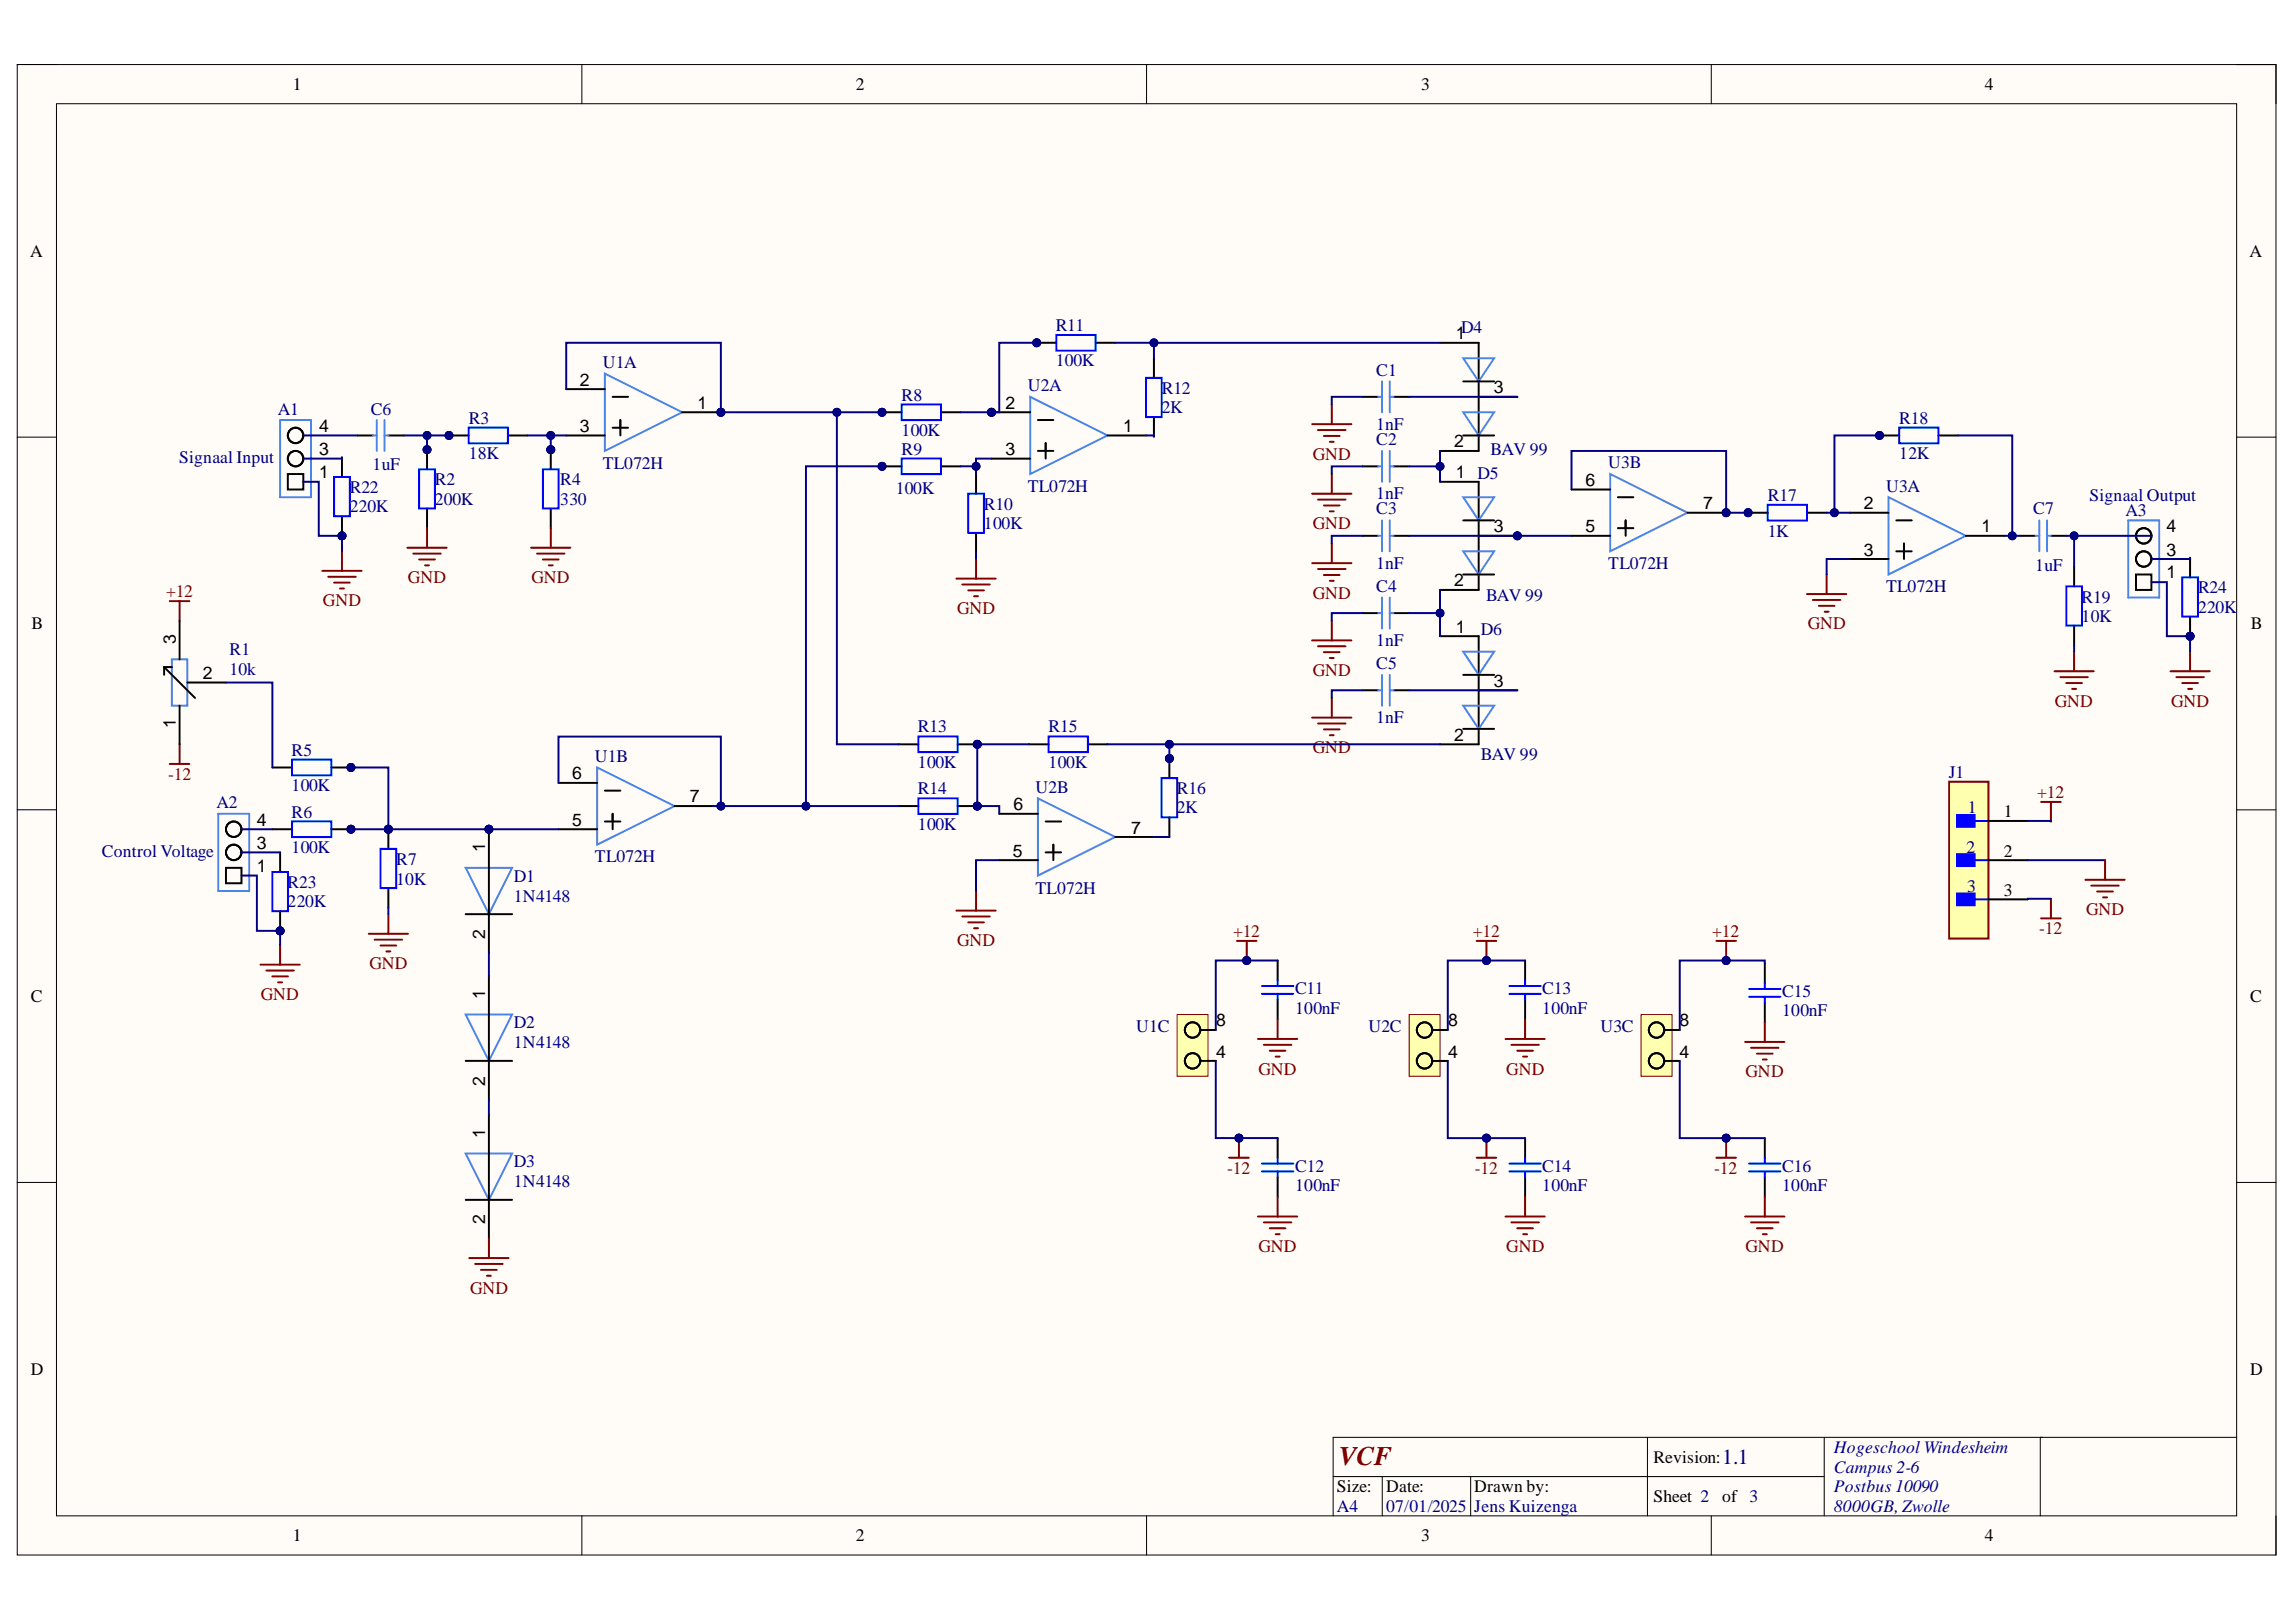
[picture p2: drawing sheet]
<svg xmlns="http://www.w3.org/2000/svg" width="297mm" height="210mm" viewBox="0 0 297 210" stroke-linecap="round" stroke-linejoin="round" font-family="sans-serif">
<defs><g id="words">
<text font-size="3.5" fill="#800000" x="173.2" y="189.6">VCF</text>
<text font-size="2.8" fill="#000080" x="222.8" y="189.5">1.1</text>
<g font-size="2.3">
<text x="37.9" y="11.7">1</text>
<text x="110.7" y="11.7">2</text>
<text x="183.9" y="11.7">3</text>
<text x="256.8" y="11.7">4</text>
<text x="3.9" y="33.3">A</text>
<text x="291" y="33.3">A</text>
<text x="188.4" y="43.9">1</text>
<text x="75" y="49.9">2</text>
<text x="90.2" y="52.9">1</text>
<text x="130.1" y="52.9">2</text>
<text x="193.3" y="50.9">3</text>
<text x="41.3" y="58.9">3</text>
<text x="41.3" y="55.9">4</text>
<text x="75" y="55.9">3</text>
<text x="130.1" y="58.9">3</text>
<text x="145.3" y="55.9">1</text>
<text x="188.1" y="57.9">2</text>
<text x="41.3" y="61.8">1</text>
<text x="188.4" y="61.8">1 D5</text>
<text x="205.1" y="62.9">6</text>
<text x="220.3" y="65.9">7</text>
<text x="241.1" y="65.9">2</text>
<text x="193.3" y="68.9">3</text>
<text x="205.1" y="68.9">5</text>
<text x="241.1" y="71.9">3</text>
<text x="256.4" y="68.9">1</text>
<text x="280.3" y="71.9">3</text>
<text x="280.3" y="68.9">4</text>
<text x="188.1" y="75.9">2</text>
<text x="280.3" y="74.9">1</text>
<text x="4.1" y="81.4">B</text>
<text x="22.8" y="83.3" transform="rotate(-90 22.8 83.3)">3</text>
<text x="188.4" y="81.9">1</text>
<text x="291.2" y="81.4">B</text>
<text x="26.2" y="87.9">2</text>
<text x="193.3" y="88.9">3</text>
<text x="22.8" y="94.2" transform="rotate(-90 22.8 94.2)">1</text>
<text x="188.1" y="95.9">2</text>
<text x="74" y="100.9">6</text>
<text x="33.2" y="106.9">4</text>
<text x="74" y="106.9">5</text>
<text x="89.2" y="103.8">7</text>
<text x="131.1" y="104.8">6</text>
<text x="146.3" y="107.9">7</text>
<text x="259.2" y="105.8">1</text>
<text x="33.2" y="112.9">1</text>
<text x="33.2" y="109.8">3</text>
<text x="62.8" y="110.2" transform="rotate(-90 62.8 110.2)">1</text>
<text x="131" y="110.8">5</text>
<text x="259.2" y="110.8">2</text>
<text x="259.2" y="115.9">3</text>
<text x="62.8" y="121.5" transform="rotate(-90 62.8 121.5)">2</text>
<text x="4" y="129.7">C</text>
<text x="62.8" y="129.3" transform="rotate(-90 62.8 129.3)">1</text>
<text x="291.1" y="129.7">C</text>
<text x="157.3" y="132.8">8</text>
<text x="157.3" y="136.9">4</text>
<text x="187.3" y="132.8">8</text>
<text x="187.3" y="136.9">4</text>
<text x="217.3" y="132.8">8</text>
<text x="217.3" y="136.9">4</text>
<text x="62.8" y="140.5" transform="rotate(-90 62.8 140.5)">2</text>
<text x="62.8" y="147.3" transform="rotate(-90 62.8 147.3)">1</text>
<text x="62.8" y="158.4" transform="rotate(-90 62.8 158.4)">2</text>
<text x="4" y="177.9">D</text>
<text x="291.1" y="177.9">D</text>
<text x="213.9" y="189.3">Revision:</text>
<text x="173" y="193.1">Size:</text>
<text x="179.3" y="193.1">Date:</text>
<text x="190.7" y="193.1">Drawn by:</text>
<text x="213.9" y="194.4">Sheet 2</text>
<text x="222.8" y="194.4">of 3</text>
<text x="37.9" y="199.5">1</text>
<text x="110.7" y="199.5">2</text>
<text x="183.9" y="199.5">3</text>
<text x="256.8" y="199.5">4</text>
</g>
<g font-size="2.3" fill="#000080">
<text x="78" y="47.6">U1A</text>
<text x="136.6" y="42.8">R11</text>
<text x="136.6" y="47.4">100K</text>
<text x="189" y="43.1">D4</text>
<text x="35.9" y="53.6">A1</text>
<text x="48" y="53.6">C6</text>
<text x="116.6" y="51.9">R8</text>
<text x="133" y="50.6">U2A</text>
<text x="150.3" y="50.9">R12</text>
<text x="150.3" y="53.5">2K</text>
<text x="178" y="48.7">C1</text>
<text x="23.2" y="59.9">Signaal Input</text>
<text x="60.6" y="54.8">R3</text>
<text x="60.6" y="59.4">18K</text>
<text x="116.6" y="58.9">R9</text>
<text x="116.6" y="56.4">100K</text>
<text x="178" y="55.7">1nF</text>
<text x="178" y="57.6">C2</text>
<text x="192.8" y="58.9">BAV 99</text>
<text x="245.7" y="54.8">R18</text>
<text x="245.7" y="59.4">12K</text>
<text x="45.3" y="63.8">R22</text>
<text x="48.2" y="60.8">1uF</text>
<text x="56.2" y="62.8">R2</text>
<text x="56.2" y="65.3">200K</text>
<text x="72.5" y="62.8">R4</text>
<text x="72.5" y="65.3">330</text>
<text x="78" y="60.7">TL072H</text>
<text x="115.9" y="64">100K</text>
<text x="127.3" y="66">R10</text>
<text x="133" y="63.7">TL072H</text>
<text x="178" y="64.6">1nF</text>
<text x="208.1" y="60.6">U3B</text>
<text x="228.7" y="64.9">R17</text>
<text x="244" y="63.6">U3A</text>
<text x="270.3" y="64.9">Signaal Output</text>
<text x="45.3" y="66.3">220K</text>
<text x="127.3" y="68.5">100K</text>
<text x="178" y="66.6">C3</text>
<text x="228.7" y="69.4">1K</text>
<text x="263" y="66.6">C7</text>
<text x="275" y="66.8">A3</text>
<text x="178" y="73.7">1nF</text>
<text x="178" y="76.6">C4</text>
<text x="192.3" y="77.7">BAV 99</text>
<text x="208.1" y="73.7">TL072H</text>
<text x="244" y="76.6">TL072H</text>
<text x="263.3" y="73.8">1uF</text>
<text x="269.3" y="78">R19</text>
<text x="284.4" y="76.8">R24</text>
<text x="178" y="83.6">1nF</text>
<text x="191.6" y="82.1">D6</text>
<text x="269.3" y="80.5">10K</text>
<text x="284.4" y="79.3">220K</text>
<text x="29.7" y="84.8">R1</text>
<text x="29.7" y="87.4">10k</text>
<text x="178" y="86.6">C5</text>
<text x="118.8" y="94.8">R13</text>
<text x="135.7" y="94.8">R15</text>
<text x="178" y="93.6">1nF</text>
<text x="37.7" y="97.8">R5</text>
<text x="77" y="98.6">U1B</text>
<text x="118.8" y="99.4">100K</text>
<text x="135.7" y="99.4">100K</text>
<text x="191.6" y="98.3">BAV 99</text>
<text x="252.1" y="100.7">J1</text>
<text x="28" y="104.6">A2</text>
<text x="37.7" y="105.9">R6</text>
<text x="37.7" y="102.4">100K</text>
<text x="118.8" y="102.8">R14</text>
<text x="118.8" y="107.4">100K</text>
<text x="134" y="102.6">U2B</text>
<text x="152.2" y="102.7">R16</text>
<text x="152.2" y="105.3">2K</text>
<text x="254.6" y="105.3">1</text>
<text x="13.2" y="110.8">Control Voltage</text>
<text x="37.7" y="110.4">100K</text>
<text x="51.3" y="111.9">R7</text>
<text x="77" y="111.6">TL072H</text>
<text x="254.4" y="110.3">2</text>
<text x="37.2" y="114.9">R23</text>
<text x="37.2" y="117.4">220K</text>
<text x="51.3" y="114.5">10K</text>
<text x="66.5" y="114.1">D1</text>
<text x="66.5" y="116.7">1N4148</text>
<text x="134" y="115.7">TL072H</text>
<text x="254.5" y="115.4">3</text>
<text x="167.6" y="128.7">C11</text>
<text x="167.6" y="131.2">100nF</text>
<text x="199.5" y="128.7">C13</text>
<text x="199.5" y="131.2">100nF</text>
<text x="230.6" y="129">C15</text>
<text x="230.6" y="131.5">100nF</text>
<text x="66.5" y="133.1">D2</text>
<text x="66.5" y="135.7">1N4148</text>
<text x="147" y="133.6">U1C</text>
<text x="177" y="133.6">U2C</text>
<text x="207.1" y="133.6">U3C</text>
<text x="66.5" y="151.1">D3</text>
<text x="66.5" y="153.6">1N4148</text>
<text x="167.6" y="151.6">C12</text>
<text x="167.6" y="154.2">100nF</text>
<text x="199.5" y="151.6">C14</text>
<text x="199.5" y="154.2">100nF</text>
<text x="230.6" y="151.6">C16</text>
<text x="230.6" y="154.2">100nF</text>
<text x="237.2" y="188.1">Hogeschool Windesheim</text>
<text x="237.2" y="190.6">Campus 2-6</text>
<text x="173" y="195.7">A4</text>
<text x="179.3" y="195.7">07/01/2025</text>
<text x="190.7" y="195.7">Jens Kuizenga</text>
<text x="237.2" y="193.1">Postbus 10090</text>
<text x="237.2" y="195.7">8000GB, Zwolle</text>
</g>
<g font-size="2.3" fill="#800000">
<text x="169.8" y="59.5">GND</text>
<text x="169.8" y="68.5">GND</text>
<text x="21.5" y="77.3">+12</text>
<text x="52.8" y="75.4">GND</text>
<text x="68.8" y="75.4">GND</text>
<text x="169.8" y="77.5">GND</text>
<text x="41.8" y="78.5">GND</text>
<text x="123.8" y="79.5">GND</text>
<text x="233.9" y="81.4">GND</text>
<text x="169.8" y="87.4">GND</text>
<text x="265.8" y="91.5">GND</text>
<text x="280.9" y="91.5">GND</text>
<text x="21.7" y="101">-12</text>
<text x="169.8" y="97.5">GND</text>
<text x="263.6" y="103.3">+12</text>
<text x="269.9" y="118.4">GND</text>
<text x="47.8" y="125.5">GND</text>
<text x="123.8" y="122.4">GND</text>
<text x="159.5" y="121.3">+12</text>
<text x="190.6" y="121.3">+12</text>
<text x="221.5" y="121.3">+12</text>
<text x="263.8" y="120.9">-12</text>
<text x="33.7" y="129.4">GND</text>
<text x="162.8" y="139.1">GND</text>
<text x="194.9" y="139.1">GND</text>
<text x="225.8" y="139.4">GND</text>
<text x="158.8" y="151.9">-12</text>
<text x="190.8" y="151.9">-12</text>
<text x="221.8" y="151.9">-12</text>
<text x="60.8" y="167.4">GND</text>
<text x="162.8" y="162">GND</text>
<text x="194.9" y="162">GND</text>
<text x="225.8" y="162">GND</text>
</g>
</g></defs>
<path d="M2.2 8.4h292.2v192.8h-292.2z" fill-rule="evenodd" fill="#fffcf8"/>
<path d="M2.2 8.4h292.2v192.8h-292.2z" fill="none" stroke="#000" stroke-width=".13"/>
<path d="M7.3 13.4h282.1v182.8h-282.1z" fill-rule="evenodd" fill="#fffcf8"/>
<g fill="none" stroke="#000" stroke-width=".13">
<path d="M2.2 8.3h5.1M7.3 13.4h282.1v182.8h-282.1zM75.3 8.3v5.1M148.3 8.3v5.1M221.4 8.4v5M289.4 8.4h5v5M2.2 56.6h5.1M289.4 56.6h5M2.2 104.8h5.1M289.4 104.8h5M2.2 153h5.1M289.4 153h5"/>
<path d="M75.3 196.2v5M148.3 196.2v5M172.5 191.1h63.5M178.8 191.1v5.1M190.3 191.1v5.1M213.1 186v10.2M221.4 196.2v5M236 186v10.2M264 186v10.2M289.4 186h-116.9v10.2M294.4 196.2v5"/>
</g>
<circle cx="71.3" cy="58.2" r=".51" fill="#000080"/>
<circle cx="71.3" cy="58.2" r=".51" fill="none" stroke="#000080" stroke-width=".13"/>
<path d="M71.3 58.2v2.5" fill="none" stroke="#000" stroke-width=".25"/>
<circle cx="71.3" cy="58.2" r=".51" fill="#000080"/>
<circle cx="71.3" cy="58.2" r=".51" fill="none" stroke="#000080" stroke-width=".13"/>
<path d="M71.3 65.8v2.5" fill="none" stroke="#000" stroke-width=".25"/>
<path d="M70.2 60.7h2.1v5.1h-2.1z" fill="none" stroke="#00f" stroke-width=".25"/>
<circle cx="93.3" cy="53.4" r=".51" fill="#000080"/>
<circle cx="93.3" cy="53.4" r=".51" fill="none" stroke="#000080" stroke-width=".13"/>
<path d="M78.3 48.4l10 5-10 5z" fill="none" stroke="#4a86e8" stroke-width=".25"/>
<path d="M73.3 50.4h5M73.3 56.4h5M79.3 51.4h2M79.3 55.4h2M80.3 54.4v2M88.3 53.4h5" fill="none" stroke="#000" stroke-width=".25"/>
<circle cx="93.3" cy="53.4" r=".51" fill="#000080"/>
<circle cx="93.3" cy="53.4" r=".51" fill="none" stroke="#000080" stroke-width=".13"/>
<path d="M77.3 99.3l10 5-10 5z" fill="none" stroke="#4a86e8" stroke-width=".25"/>
<path d="M72.3 101.3h5M72.3 107.3h5M78.3 102.3h2M78.3 106.3h2M79.3 105.3v2M87.3 104.3h5" fill="none" stroke="#000" stroke-width=".25"/>
<circle cx="128.3" cy="53.4" r=".51" fill="#000080"/>
<circle cx="128.3" cy="53.4" r=".51" fill="none" stroke="#000080" stroke-width=".13"/>
<path d="M133.3 51.4l10 5-10 4.9z" fill="none" stroke="#4a86e8" stroke-width=".25"/>
<path d="M128.3 53.4h5M134.3 54.4h2M134.3 58.4h2M135.3 57.3v2" fill="none" stroke="#000" stroke-width=".25"/>
<circle cx="128.3" cy="53.4" r=".51" fill="#000080"/>
<circle cx="128.3" cy="53.4" r=".51" fill="none" stroke="#000080" stroke-width=".13"/>
<g fill="none" stroke="#000" stroke-width=".25">
<path d="M128.3 59.3h5M143.3 56.4h5M239.3 66.4h5M239.3 72.3h5M245.3 67.3h2M245.3 71.3h2M246.3 70.3v2M254.3 69.3h5M129.3 105.3h5M129.3 111.3h5M135.3 106.3h2M135.3 110.3h2"/>
<path d="M136.3 109.3v2M144.3 108.3h5"/>
</g>
<path d="M244.3 64.3l10 5-10 5zM134.3 103.3l10 5-10 5z" fill="none" stroke="#4a86e8" stroke-width=".25"/>
<circle cx="223.3" cy="66.3" r=".51" fill="#000080"/>
<circle cx="223.3" cy="66.3" r=".51" fill="none" stroke="#000080" stroke-width=".13"/>
<path d="M208.3 61.3l10 5.1-10 4.9z" fill="none" stroke="#4a86e8" stroke-width=".25"/>
<path d="M203.3 63.4h5M203.3 69.3h5M209.3 64.3h2M209.3 68.3h2M210.3 67.3v2M218.3 66.4h5" fill="none" stroke="#000" stroke-width=".25"/>
<circle cx="223.3" cy="66.3" r=".51" fill="#000080"/>
<circle cx="223.3" cy="66.3" r=".51" fill="none" stroke="#000080" stroke-width=".13"/>
<circle cx="55.2" cy="58.2" r=".51" fill="#000080"/>
<circle cx="55.2" cy="58.2" r=".51" fill="none" stroke="#000080" stroke-width=".13"/>
<path d="M55.2 58.2v2.5" fill="none" stroke="#000" stroke-width=".25"/>
<circle cx="55.2" cy="58.2" r=".51" fill="#000080"/>
<circle cx="55.2" cy="58.2" r=".51" fill="none" stroke="#000080" stroke-width=".13"/>
<path d="M55.2 65.8v2.5" fill="none" stroke="#000" stroke-width=".25"/>
<path d="M54.2 60.7h2.1v5.1h-2.1z" fill="none" stroke="#00f" stroke-width=".25"/>
<circle cx="134.1" cy="44.4" r=".51" fill="#000080"/>
<circle cx="134.1" cy="44.4" r=".51" fill="none" stroke="#000080" stroke-width=".13"/>
<path d="M134.1 44.4h2.6M141.7 44.4h2.6" fill="none" stroke="#000" stroke-width=".25"/>
<circle cx="134.1" cy="44.4" r=".51" fill="#000080"/>
<circle cx="134.1" cy="44.4" r=".51" fill="none" stroke="#000080" stroke-width=".13"/>
<path d="M136.7 43.3h5v2.1h-5z" fill="none" stroke="#00f" stroke-width=".25"/>
<circle cx="114.1" cy="60.3" r=".51" fill="#000080"/>
<circle cx="114.1" cy="60.3" r=".51" fill="none" stroke="#000080" stroke-width=".13"/>
<path d="M114.1 60.3h2.5M121.7 60.3h2.6" fill="none" stroke="#000" stroke-width=".25"/>
<circle cx="114.1" cy="60.3" r=".51" fill="#000080"/>
<circle cx="114.1" cy="60.3" r=".51" fill="none" stroke="#000080" stroke-width=".13"/>
<path d="M116.6 59.3h5.1v2.1h-5.1z" fill="none" stroke="#00f" stroke-width=".25"/>
<circle cx="58.1" cy="56.4" r=".51" fill="#000080"/>
<circle cx="58.1" cy="56.4" r=".51" fill="none" stroke="#000080" stroke-width=".13"/>
<path d="M58.1 56.4h2.5M65.7 56.4h2.6" fill="none" stroke="#000" stroke-width=".25"/>
<circle cx="58.1" cy="56.4" r=".51" fill="#000080"/>
<circle cx="58.1" cy="56.4" r=".51" fill="none" stroke="#000080" stroke-width=".13"/>
<path d="M60.6 55.3h5.1v2.1h-5.1z" fill="none" stroke="#00f" stroke-width=".25"/>
<circle cx="45.4" cy="107.3" r=".51" fill="#000080"/>
<circle cx="45.4" cy="107.3" r=".51" fill="none" stroke="#000080" stroke-width=".13"/>
<path d="M42.9 107.3h2.5" fill="none" stroke="#000" stroke-width=".25"/>
<circle cx="45.4" cy="107.3" r=".51" fill="#000080"/>
<circle cx="45.4" cy="107.3" r=".51" fill="none" stroke="#000080" stroke-width=".13"/>
<path d="M35.2 107.3h2.6" fill="none" stroke="#000" stroke-width=".25"/>
<path d="M37.8 106.3h5.1v2h-5.1z" fill="none" stroke="#00f" stroke-width=".25"/>
<circle cx="45.4" cy="99.3" r=".51" fill="#000080"/>
<circle cx="45.4" cy="99.3" r=".51" fill="none" stroke="#000080" stroke-width=".13"/>
<path d="M42.9 99.3h2.5" fill="none" stroke="#000" stroke-width=".25"/>
<circle cx="45.4" cy="99.3" r=".51" fill="#000080"/>
<circle cx="45.4" cy="99.3" r=".51" fill="none" stroke="#000080" stroke-width=".13"/>
<path d="M35.2 99.3h2.6" fill="none" stroke="#000" stroke-width=".25"/>
<path d="M37.8 98.3h5.1v2h-5.1z" fill="none" stroke="#00f" stroke-width=".25"/>
<circle cx="114.1" cy="53.4" r=".51" fill="#000080"/>
<circle cx="114.1" cy="53.4" r=".51" fill="none" stroke="#000080" stroke-width=".13"/>
<path d="M114.1 53.4h2.5M121.7 53.4h2.6" fill="none" stroke="#000" stroke-width=".25"/>
<circle cx="114.1" cy="53.4" r=".51" fill="#000080"/>
<circle cx="114.1" cy="53.4" r=".51" fill="none" stroke="#000080" stroke-width=".13"/>
<path d="M116.6 52.3h5.1v2.1h-5.1z" fill="none" stroke="#00f" stroke-width=".25"/>
<circle cx="243.2" cy="56.4" r=".51" fill="#000080"/>
<circle cx="243.2" cy="56.4" r=".51" fill="none" stroke="#000080" stroke-width=".13"/>
<path d="M243.2 56.4h2.5M250.8 56.4h2.5" fill="none" stroke="#000" stroke-width=".25"/>
<circle cx="243.2" cy="56.4" r=".51" fill="#000080"/>
<circle cx="243.2" cy="56.4" r=".51" fill="none" stroke="#000080" stroke-width=".13"/>
<path d="M245.7 55.3h5.1v2.1h-5.1z" fill="none" stroke="#00f" stroke-width=".25"/>
<circle cx="126.4" cy="104.3" r=".51" fill="#000080"/>
<circle cx="126.4" cy="104.3" r=".51" fill="none" stroke="#000080" stroke-width=".13"/>
<path d="M123.9 104.3h2.5" fill="none" stroke="#000" stroke-width=".25"/>
<circle cx="126.4" cy="104.3" r=".51" fill="#000080"/>
<circle cx="126.4" cy="104.3" r=".51" fill="none" stroke="#000080" stroke-width=".13"/>
<path d="M116.3 104.3h2.5" fill="none" stroke="#000" stroke-width=".25"/>
<path d="M118.8 103.3h5.1v2h-5.1z" fill="none" stroke="#00f" stroke-width=".25"/>
<circle cx="126.4" cy="96.3" r=".51" fill="#000080"/>
<circle cx="126.4" cy="96.3" r=".51" fill="none" stroke="#000080" stroke-width=".13"/>
<path d="M123.9 96.3h2.5" fill="none" stroke="#000" stroke-width=".25"/>
<circle cx="126.4" cy="96.3" r=".51" fill="#000080"/>
<circle cx="126.4" cy="96.3" r=".51" fill="none" stroke="#000080" stroke-width=".13"/>
<path d="M116.3 96.3h2.5M133.1 96.3h2.6M140.7 96.3h2.6" fill="none" stroke="#000" stroke-width=".25"/>
<path d="M118.8 95.3h5.1v2h-5.1zM135.7 95.3h5v2h-5z" fill="none" stroke="#00f" stroke-width=".25"/>
<circle cx="50.2" cy="107.3" r=".51" fill="#000080"/>
<circle cx="50.2" cy="107.3" r=".51" fill="none" stroke="#000080" stroke-width=".13"/>
<path d="M50.2 107.3v2.5M50.2 114.9v2.6" fill="none" stroke="#000" stroke-width=".25"/>
<circle cx="50.2" cy="107.3" r=".51" fill="#000080"/>
<circle cx="50.2" cy="107.3" r=".51" fill="none" stroke="#000080" stroke-width=".13"/>
<path d="M267.3 75.9h2v5.1h-2zM49.2 109.8h2.1v5.1h-2.1z" fill="none" stroke="#00f" stroke-width=".25"/>
<path d="M268.3 73.3v2.6M268.3 81v2.5" fill="none" stroke="#000" stroke-width=".25"/>
<circle cx="151.3" cy="98.2" r=".51" fill="#000080"/>
<circle cx="151.3" cy="98.2" r=".51" fill="none" stroke="#000080" stroke-width=".13"/>
<path d="M151.3 98.2v2.5M151.3 105.8v2.5" fill="none" stroke="#000" stroke-width=".25"/>
<circle cx="151.3" cy="98.2" r=".51" fill="#000080"/>
<circle cx="151.3" cy="98.2" r=".51" fill="none" stroke="#000080" stroke-width=".13"/>
<path d="M148.3 48.9h2v5.1h-2zM125.3 63.9h2v5.1h-2zM150.3 100.7h2v5.1h-2z" fill="none" stroke="#00f" stroke-width=".25"/>
<path d="M149.3 46.4v2.5M149.3 54v2.5M126.3 61.3v2.6M126.3 69v2.5" fill="none" stroke="#000" stroke-width=".25"/>
<circle cx="226.2" cy="66.3" r=".51" fill="#000080"/>
<circle cx="226.2" cy="66.3" r=".51" fill="none" stroke="#000080" stroke-width=".13"/>
<path d="M226.2 66.4h2.5M233.8 66.4h2.5" fill="none" stroke="#000" stroke-width=".25"/>
<circle cx="226.2" cy="66.3" r=".51" fill="#000080"/>
<circle cx="226.2" cy="66.3" r=".51" fill="none" stroke="#000080" stroke-width=".13"/>
<path d="M228.7 65.3h5.1v2.1h-5.1z" fill="none" stroke="#00f" stroke-width=".25"/>
<path d="M60.2 131.3h6l-2.9 6zM60.2 149.3h6l-2.9 6z" fill="none" stroke="#4a86e8" stroke-width=".25"/>
<path d="M60.2 137.3h6M63.3 126.3v16M60.2 155.3h6M63.3 144.3v16" fill="none" stroke="#000" stroke-width=".25"/>
<circle cx="63.3" cy="107.3" r=".51" fill="#000080"/>
<circle cx="63.3" cy="107.3" r=".51" fill="none" stroke="#000080" stroke-width=".13"/>
<path d="M60.2 112.3h6l-2.9 6z" fill="none" stroke="#4a86e8" stroke-width=".25"/>
<path d="M63.3 107.3v5" fill="none" stroke="#000" stroke-width=".25"/>
<circle cx="63.3" cy="107.3" r=".51" fill="#000080"/>
<circle cx="63.3" cy="107.3" r=".51" fill="none" stroke="#000080" stroke-width=".13"/>
<path d="M186.3 44.4h5v14h-5M189.3 49.4h4M189.3 56.4h4M191.3 51.4h5M60.2 118.3h6M63.3 112.3v11" fill="none" stroke="#000" stroke-width=".25"/>
<g fill="none" stroke="#800000" stroke-width=".25">
<path d="M52.7 70.9h5.1M53.5 71.6h3.5M54.2 72.4h2.1M55 73.2h.5M55.2 68.3v2.6M68.7 70.9h5.1M69.5 71.6h3.5M70.2 72.4h2.1M71 73.2h.5M71.3 68.3v2.6M123.7 74.9h5.1M124.5 75.6h3.6"/>
<path d="M125.3 76.4h2M126 77.2h.5M126.3 72.3v2.6M50.2 118.3v2.5M123.7 117.8h5.1M124.5 118.6h3.6M125.3 119.4h2M126.3 115.3v2.5M47.7 120.8h5.1M48.5 121.6h3.5M49.2 122.4h2.1M50 123.1h.5"/>
<path d="M126 120.1h.5M60.7 162.8h5.1M61.5 163.6h3.5M62.2 164.3h2.1M63 165.1h.5M63.3 160.3v2.5"/>
</g>
<path d="M189.3 46.4h4l-2 3zM189.3 53.4h4l-2 3z" fill="none" stroke="#4a86e8" stroke-width=".25"/>
<circle cx="196.3" cy="69.3" r=".51" fill="#000080"/>
<circle cx="196.3" cy="69.3" r=".51" fill="none" stroke="#000080" stroke-width=".13"/>
<path d="M191.3 69.3h5" fill="none" stroke="#000" stroke-width=".25"/>
<circle cx="196.3" cy="69.3" r=".51" fill="#000080"/>
<circle cx="196.3" cy="69.3" r=".51" fill="none" stroke="#000080" stroke-width=".13"/>
<g fill="none" stroke="#000" stroke-width=".25">
<path d="M46.2 56.4h2M50.2 56.4h2M176.3 51.4h2M180.3 51.4h2M37.2 61.3h2v2h-2zM176.3 69.3h2M176.3 60.4h2M176.3 79.3h2M180.3 69.3h2M180.3 60.4h2M180.3 79.3h2M186.3 62.3h5v14h-5"/>
<path d="M189.3 67.3h4M189.3 74.3h4M261.3 69.3h2M265.3 69.3h2M276.3 74.3h2v2h-2zM21.2 86.3l4 4M21.2 86.3v1M21.2 86.3h1M23.2 80.3v5M23.2 91.3v5M24.2 88.3h5M176.3 89.3h2"/>
<path d="M180.3 89.3h2M186.3 82.3h5v14h-5M189.3 87.3h4M189.3 94.3h4M191.3 89.3h5M29.2 112.3h2v2h-2z"/>
<circle cx="38.2" cy="59.4" r="1"/>
<circle cx="38.2" cy="56.4" r="1"/>
<circle cx="277.3" cy="69.3" r="1"/>
<circle cx="277.3" cy="72.3" r="1"/>
<circle cx="30.2" cy="110.3" r="1"/>
<circle cx="30.2" cy="107.3" r="1"/>
</g>
<g fill="none" stroke="#4a86e8" stroke-width=".25">
<path d="M36.2 54.4h4v9.9h-4zM48.2 56.4h.5M48.7 54.4v4M49.7 54.4v4M49.7 56.4h.5M178.3 51.4h.5M178.8 49.4v4M178.8 58.4v3.9M179.8 49.4v4M179.8 58.4v3.9M179.8 51.4h.5M178.3 69.3h.5"/>
<path d="M178.3 60.4h.5M178.3 79.3h.5M178.8 67.3v4M178.8 77.3v4M179.8 69.3h.5M179.8 67.3v4M179.8 77.3v4M179.8 60.4h.5M179.8 79.3h.5M189.3 64.3h4l-2 3zM189.3 71.3h4l-2 3zM263.3 69.3h.5"/>
<path d="M263.8 67.3v4M264.8 67.3v4M264.8 69.3h.5M275.3 67.3h4v10h-4zM22.2 85.3h2v6h-2zM178.3 89.3h.5M178.8 87.3v4M179.8 87.3v4M179.8 89.3h.5M189.3 84.3h4l-2 3zM189.3 91.3h4l-2 3zM28.2 105.3h4v10h-4z"/>
</g>
<g fill="none" stroke="#800000" stroke-width=".25">
<path d="M169.8 54.9h5M170.5 55.7h3.6M171.3 56.4h2M172 57.2h.5M172.3 52.4v2.5M22 77.8h2.5M23.2 77.8v2.5M41.7 73.9h5.1M42.5 74.6h3.5M43.2 75.4h2.1M44 76.2h.5M44.2 71.3v2.6"/>
<path d="M169.8 72.9h5M169.8 63.9h5M170.5 73.6h3.6M170.5 64.7h3.6M171.3 74.4h2M171.3 65.4h2M172 75.2h.5M172 66.2h.5M172.3 61.3v2.6M172.3 70.3v2.6M233.8 76.9h5.1M234.5 77.6h3.6"/>
<path d="M235.3 78.4h2M236.1 79.2h.5M236.3 74.3v2.6M22 98.9h2.5M23.2 96.3v2.6M169.8 92.9h5M169.8 82.9h5M170.5 93.6h3.6M170.5 83.6h3.6M171.3 94.4h2M171.3 84.4h2M172 95.1h.5"/>
<path d="M172 85.2h.5M172.3 80.3v2.6M172.3 90.3v2.6M265.8 86.9h5.1M266.6 87.6h3.5M267.3 88.4h2M268.1 89.2h.5M268.3 84.3v2.6M280.8 86.9h5.1M281.6 87.6h3.5M282.3 88.4h2.1M283.1 89.2h.5"/>
<path d="M283.3 84.3v2.6M33.7 124.8h5.1M34.5 125.6h3.5M35.2 126.4h2.1M36 127.1h.5M36.2 122.3v2.5"/>
</g>
<path d="M152.3 131.3h4v8h-4z" fill-rule="evenodd" fill="#ffffb0"/>
<path d="M152.3 131.3h4v8h-4z" fill="none" stroke="#800000" stroke-width=".13"/>
<g fill="none" stroke="#000" stroke-width=".25">
<path d="M155.3 133.3h2M155.3 137.3h2"/>
<circle cx="154.3" cy="133.3" r="1"/>
<circle cx="154.3" cy="137.3" r="1"/>
</g>
<path d="M182.3 131.3h4v8h-4z" fill-rule="evenodd" fill="#ffffb0"/>
<path d="M182.3 131.3h4v8h-4z" fill="none" stroke="#800000" stroke-width=".13"/>
<g fill="none" stroke="#000" stroke-width=".25">
<path d="M185.3 133.3h2M185.3 137.3h2"/>
<circle cx="184.3" cy="133.3" r="1"/>
<circle cx="184.3" cy="137.3" r="1"/>
</g>
<path d="M212.3 131.3h4v8h-4z" fill-rule="evenodd" fill="#ffffb0"/>
<path d="M212.3 131.3h4v8h-4z" fill="none" stroke="#800000" stroke-width=".13"/>
<g fill="none" stroke="#000" stroke-width=".25">
<path d="M215.3 133.3h2M215.3 137.3h2"/>
<circle cx="214.3" cy="133.3" r="1"/>
<circle cx="214.3" cy="137.3" r="1"/>
</g>
<path d="M160 121.8h2.6M161.3 121.8v2.5" fill="none" stroke="#800000" stroke-width=".25"/>
<circle cx="161.3" cy="124.3" r=".51" fill="#000080"/>
<circle cx="161.3" cy="124.3" r=".51" fill="none" stroke="#000080" stroke-width=".13"/>
<path d="M159 149.8h2.6M160.3 147.3v2.5" fill="none" stroke="#800000" stroke-width=".25"/>
<circle cx="160.3" cy="147.3" r=".51" fill="#000080"/>
<circle cx="160.3" cy="147.3" r=".51" fill="none" stroke="#000080" stroke-width=".13"/>
<path d="M191 149.8h2.6M192.3 147.3v2.5" fill="none" stroke="#800000" stroke-width=".25"/>
<circle cx="192.3" cy="147.3" r=".51" fill="#000080"/>
<circle cx="192.3" cy="147.3" r=".51" fill="none" stroke="#000080" stroke-width=".13"/>
<path d="M191 121.8h2.6M192.3 121.8v2.5" fill="none" stroke="#800000" stroke-width=".25"/>
<circle cx="192.3" cy="124.3" r=".51" fill="#000080"/>
<circle cx="192.3" cy="124.3" r=".51" fill="none" stroke="#000080" stroke-width=".13"/>
<path d="M222 121.8h2.6M223.3 121.8v2.5" fill="none" stroke="#800000" stroke-width=".25"/>
<circle cx="223.3" cy="124.3" r=".51" fill="#000080"/>
<circle cx="223.3" cy="124.3" r=".51" fill="none" stroke="#000080" stroke-width=".13"/>
<path d="M222 149.8h2.6M223.3 147.3v2.5" fill="none" stroke="#800000" stroke-width=".25"/>
<circle cx="223.3" cy="147.3" r=".51" fill="#000080"/>
<circle cx="223.3" cy="147.3" r=".51" fill="none" stroke="#000080" stroke-width=".13"/>
<circle cx="44.2" cy="69.3" r=".51" fill="#000080"/>
<circle cx="44.2" cy="69.3" r=".51" fill="none" stroke="#000080" stroke-width=".13"/>
<path d="M44.2 59.2v2.5M44.2 66.8v2.5" fill="none" stroke="#000" stroke-width=".25"/>
<circle cx="44.2" cy="69.3" r=".51" fill="#000080"/>
<circle cx="44.2" cy="69.3" r=".51" fill="none" stroke="#000080" stroke-width=".13"/>
<path d="M43.2 61.7h2.1v5.1h-2.1z" fill="none" stroke="#00f" stroke-width=".25"/>
<circle cx="36.2" cy="120.5" r=".51" fill="#000080"/>
<circle cx="36.2" cy="120.5" r=".51" fill="none" stroke="#000080" stroke-width=".13"/>
<path d="M36.2 110.3v2.5M36.2 117.9v2.6" fill="none" stroke="#000" stroke-width=".25"/>
<circle cx="36.2" cy="120.5" r=".51" fill="#000080"/>
<circle cx="36.2" cy="120.5" r=".51" fill="none" stroke="#000080" stroke-width=".13"/>
<path d="M35.2 112.8h2.1v5.1h-2.1z" fill="none" stroke="#00f" stroke-width=".25"/>
<circle cx="283.3" cy="82.3" r=".51" fill="#000080"/>
<circle cx="283.3" cy="82.3" r=".51" fill="none" stroke="#000080" stroke-width=".13"/>
<path d="M283.3 72.2v2.5M283.3 79.8v2.5" fill="none" stroke="#000" stroke-width=".25"/>
<circle cx="283.3" cy="82.3" r=".51" fill="#000080"/>
<circle cx="283.3" cy="82.3" r=".51" fill="none" stroke="#000080" stroke-width=".13"/>
<g fill="none" stroke="#00f" stroke-width=".25">
<path d="M282.3 74.7h2.1v5.1h-2.1zM163.3 127.6h4M163.3 128.6h4M165.3 126.8v.8M165.3 128.6v.8M195.3 127.6h4M195.3 128.6h4M197.3 126.8v.8M197.3 128.6v.8M226.3 129h4M226.3 128h4M228.3 127.2v.8"/>
<path d="M228.3 129v.8M163.3 151.6h4M163.3 150.6h4M165.3 149.8v.8M165.3 151.6v.8M195.3 151.6h4M195.3 150.6h4M197.3 149.8v.8M197.3 151.6v.8M226.3 151.6h4M226.3 150.6h4M228.3 149.8v.8"/>
<path d="M228.3 151.6v.8"/>
</g>
<path d="M165.3 124.3v2.5M165.3 129.4v2.5M197.3 124.3v2.5M197.3 129.4v2.5M228.3 124.7v2.5M228.3 129.8v2.5M165.3 147.3v2.5M165.3 152.4v2.5M197.3 147.3v2.5M197.3 152.4v2.5M228.3 147.3v2.5M228.3 152.4v2.5" fill="none" stroke="#000" stroke-width=".25"/>
<path d="M73.3 50.4v-6h20v9" fill="none" stroke="#000080" stroke-width=".25"/>
<circle cx="93.3" cy="53.4" r=".51" fill="#000080"/>
<circle cx="93.3" cy="53.4" r=".51" fill="none" stroke="#000080" stroke-width=".13"/>
<path d="M63.3 107.3h9M63.3 123.3v3M63.3 142.3v2" fill="none" stroke="#000080" stroke-width=".25"/>
<circle cx="63.3" cy="107.3" r=".51" fill="#000080"/>
<circle cx="63.3" cy="107.3" r=".51" fill="none" stroke="#000080" stroke-width=".13"/>
<path d="M50.2 107.3h13.1" fill="none" stroke="#000080" stroke-width=".25"/>
<circle cx="50.2" cy="107.3" r=".51" fill="#000080"/>
<circle cx="50.2" cy="107.3" r=".51" fill="none" stroke="#000080" stroke-width=".13"/>
<circle cx="63.3" cy="107.3" r=".51" fill="#000080"/>
<circle cx="63.3" cy="107.3" r=".51" fill="none" stroke="#000080" stroke-width=".13"/>
<path d="M45.2 107.3h5" fill="none" stroke="#000080" stroke-width=".25"/>
<circle cx="45.4" cy="107.3" r=".51" fill="#000080"/>
<circle cx="45.4" cy="107.3" r=".51" fill="none" stroke="#000080" stroke-width=".13"/>
<circle cx="50.2" cy="107.3" r=".51" fill="#000080"/>
<circle cx="50.2" cy="107.3" r=".51" fill="none" stroke="#000080" stroke-width=".13"/>
<path d="M45.2 99.3h5v8" fill="none" stroke="#000080" stroke-width=".25"/>
<circle cx="45.4" cy="99.3" r=".51" fill="#000080"/>
<circle cx="45.4" cy="99.3" r=".51" fill="none" stroke="#000080" stroke-width=".13"/>
<circle cx="50.2" cy="107.3" r=".51" fill="#000080"/>
<circle cx="50.2" cy="107.3" r=".51" fill="none" stroke="#000080" stroke-width=".13"/>
<path d="M29.2 88.3h6v11M72.3 101.3v-6h21v9h-1" fill="none" stroke="#000080" stroke-width=".25"/>
<circle cx="93.3" cy="104.3" r=".51" fill="#000080"/>
<circle cx="93.3" cy="104.3" r=".51" fill="none" stroke="#000080" stroke-width=".13"/>
<path d="M68.3 56.4h5" fill="none" stroke="#000080" stroke-width=".25"/>
<circle cx="71.3" cy="56.4" r=".51" fill="#000080"/>
<circle cx="71.3" cy="56.4" r=".51" fill="none" stroke="#000080" stroke-width=".13"/>
<path d="M71.3 56.4v2" fill="none" stroke="#000080" stroke-width=".25"/>
<circle cx="71.3" cy="58.2" r=".51" fill="#000080"/>
<circle cx="71.3" cy="58.2" r=".51" fill="none" stroke="#000080" stroke-width=".13"/>
<circle cx="71.3" cy="56.4" r=".51" fill="#000080"/>
<circle cx="71.3" cy="56.4" r=".51" fill="none" stroke="#000080" stroke-width=".13"/>
<path d="M55.2 56.4v2" fill="none" stroke="#000080" stroke-width=".25"/>
<circle cx="55.2" cy="58.2" r=".51" fill="#000080"/>
<circle cx="55.2" cy="58.2" r=".51" fill="none" stroke="#000080" stroke-width=".13"/>
<circle cx="55.2" cy="56.4" r=".51" fill="#000080"/>
<circle cx="55.2" cy="56.4" r=".51" fill="none" stroke="#000080" stroke-width=".13"/>
<path d="M93.3 53.4h21" fill="none" stroke="#000080" stroke-width=".25"/>
<circle cx="93.3" cy="53.4" r=".51" fill="#000080"/>
<circle cx="93.3" cy="53.4" r=".51" fill="none" stroke="#000080" stroke-width=".13"/>
<circle cx="108.3" cy="53.4" r=".51" fill="#000080"/>
<circle cx="108.3" cy="53.4" r=".51" fill="none" stroke="#000080" stroke-width=".13"/>
<circle cx="114.1" cy="53.4" r=".51" fill="#000080"/>
<circle cx="114.1" cy="53.4" r=".51" fill="none" stroke="#000080" stroke-width=".13"/>
<path d="M124.3 53.4h4" fill="none" stroke="#000080" stroke-width=".25"/>
<circle cx="128.3" cy="53.4" r=".51" fill="#000080"/>
<circle cx="128.3" cy="53.4" r=".51" fill="none" stroke="#000080" stroke-width=".13"/>
<path d="M124.3 60.3h2v1" fill="none" stroke="#000080" stroke-width=".25"/>
<circle cx="126.3" cy="60.3" r=".51" fill="#000080"/>
<circle cx="126.3" cy="60.3" r=".51" fill="none" stroke="#000080" stroke-width=".13"/>
<path d="M128.3 59.3h-2v1" fill="none" stroke="#000080" stroke-width=".25"/>
<circle cx="126.3" cy="60.3" r=".51" fill="#000080"/>
<circle cx="126.3" cy="60.3" r=".51" fill="none" stroke="#000080" stroke-width=".13"/>
<path d="M134.3 44.4h-5v9h-1" fill="none" stroke="#000080" stroke-width=".25"/>
<circle cx="128.3" cy="53.4" r=".51" fill="#000080"/>
<circle cx="128.3" cy="53.4" r=".51" fill="none" stroke="#000080" stroke-width=".13"/>
<circle cx="134.1" cy="44.4" r=".51" fill="#000080"/>
<circle cx="134.1" cy="44.4" r=".51" fill="none" stroke="#000080" stroke-width=".13"/>
<path d="M144.3 44.4h5v2" fill="none" stroke="#000080" stroke-width=".25"/>
<circle cx="149.3" cy="44.4" r=".51" fill="#000080"/>
<circle cx="149.3" cy="44.4" r=".51" fill="none" stroke="#000080" stroke-width=".13"/>
<path d="M126.3 104.3h3v1" fill="none" stroke="#000080" stroke-width=".25"/>
<circle cx="126.4" cy="104.3" r=".51" fill="#000080"/>
<circle cx="126.4" cy="104.3" r=".51" fill="none" stroke="#000080" stroke-width=".13"/>
<path d="M93.3 104.3h23M129.3 111.3h-3v4" fill="none" stroke="#000080" stroke-width=".25"/>
<circle cx="93.3" cy="104.3" r=".51" fill="#000080"/>
<circle cx="93.3" cy="104.3" r=".51" fill="none" stroke="#000080" stroke-width=".13"/>
<circle cx="104.3" cy="104.3" r=".51" fill="#000080"/>
<circle cx="104.3" cy="104.3" r=".51" fill="none" stroke="#000080" stroke-width=".13"/>
<path d="M114.3 60.3h-10v44" fill="none" stroke="#000080" stroke-width=".25"/>
<circle cx="114.1" cy="60.3" r=".51" fill="#000080"/>
<circle cx="114.1" cy="60.3" r=".51" fill="none" stroke="#000080" stroke-width=".13"/>
<circle cx="104.3" cy="104.3" r=".51" fill="#000080"/>
<circle cx="104.3" cy="104.3" r=".51" fill="none" stroke="#000080" stroke-width=".13"/>
<path d="M143.3 96.3h8v2M149.3 108.3h2" fill="none" stroke="#000080" stroke-width=".25"/>
<circle cx="151.3" cy="96.3" r=".51" fill="#000080"/>
<circle cx="151.3" cy="96.3" r=".51" fill="none" stroke="#000080" stroke-width=".13"/>
<circle cx="151.3" cy="98.2" r=".51" fill="#000080"/>
<circle cx="151.3" cy="98.2" r=".51" fill="none" stroke="#000080" stroke-width=".13"/>
<path d="M108.3 53.4v42.9h8" fill="none" stroke="#000080" stroke-width=".25"/>
<circle cx="108.3" cy="53.4" r=".51" fill="#000080"/>
<circle cx="108.3" cy="53.4" r=".51" fill="none" stroke="#000080" stroke-width=".13"/>
<path d="M151.3 96.3h35" fill="none" stroke="#000080" stroke-width=".25"/>
<circle cx="151.3" cy="96.3" r=".51" fill="#000080"/>
<circle cx="151.3" cy="96.3" r=".51" fill="none" stroke="#000080" stroke-width=".13"/>
<path d="M149.3 44.4h37" fill="none" stroke="#000080" stroke-width=".25"/>
<circle cx="149.3" cy="44.4" r=".51" fill="#000080"/>
<circle cx="149.3" cy="44.4" r=".51" fill="none" stroke="#000080" stroke-width=".13"/>
<path d="M186.3 58.4v3.9" fill="none" stroke="#000080" stroke-width=".25"/>
<circle cx="186.3" cy="60.4" r=".51" fill="#000080"/>
<circle cx="186.3" cy="60.4" r=".51" fill="none" stroke="#000080" stroke-width=".13"/>
<path d="M203.3 63.4v-5h20v8h3" fill="none" stroke="#000080" stroke-width=".25"/>
<circle cx="223.3" cy="66.3" r=".51" fill="#000080"/>
<circle cx="223.3" cy="66.3" r=".51" fill="none" stroke="#000080" stroke-width=".13"/>
<circle cx="226.2" cy="66.3" r=".51" fill="#000080"/>
<circle cx="226.2" cy="66.3" r=".51" fill="none" stroke="#000080" stroke-width=".13"/>
<path d="M243.3 56.4h-6v10" fill="none" stroke="#000080" stroke-width=".25"/>
<circle cx="243.2" cy="56.4" r=".51" fill="#000080"/>
<circle cx="243.2" cy="56.4" r=".51" fill="none" stroke="#000080" stroke-width=".13"/>
<circle cx="237.3" cy="66.3" r=".51" fill="#000080"/>
<circle cx="237.3" cy="66.3" r=".51" fill="none" stroke="#000080" stroke-width=".13"/>
<path d="M253.3 56.4h7v12.9" fill="none" stroke="#000080" stroke-width=".25"/>
<circle cx="260.3" cy="69.3" r=".51" fill="#000080"/>
<circle cx="260.3" cy="69.3" r=".51" fill="none" stroke="#000080" stroke-width=".13"/>
<path d="M236.3 66.4h3M239.3 72.3h-3v2" fill="none" stroke="#000080" stroke-width=".25"/>
<circle cx="237.3" cy="66.3" r=".51" fill="#000080"/>
<circle cx="237.3" cy="66.3" r=".51" fill="none" stroke="#000080" stroke-width=".13"/>
<path d="M52.2 56.4h6M31.2 107.3h4" fill="none" stroke="#000080" stroke-width=".25"/>
<circle cx="58.1" cy="56.4" r=".51" fill="#000080"/>
<circle cx="58.1" cy="56.4" r=".51" fill="none" stroke="#000080" stroke-width=".13"/>
<circle cx="55.2" cy="56.4" r=".51" fill="#000080"/>
<circle cx="55.2" cy="56.4" r=".51" fill="none" stroke="#000080" stroke-width=".13"/>
<path d="M39.2 56.4h7M259.3 69.3h2" fill="none" stroke="#000080" stroke-width=".25"/>
<circle cx="260.3" cy="69.3" r=".51" fill="#000080"/>
<circle cx="260.3" cy="69.3" r=".51" fill="none" stroke="#000080" stroke-width=".13"/>
<path d="M176.3 51.4h-4v1M182.3 51.4h14M182.3 60.4h4" fill="none" stroke="#000080" stroke-width=".25"/>
<circle cx="186.3" cy="60.4" r=".51" fill="#000080"/>
<circle cx="186.3" cy="60.4" r=".51" fill="none" stroke="#000080" stroke-width=".13"/>
<path d="M176.3 60.4h-4v.9M182.3 69.3h21" fill="none" stroke="#000080" stroke-width=".25"/>
<circle cx="196.3" cy="69.3" r=".51" fill="#000080"/>
<circle cx="196.3" cy="69.3" r=".51" fill="none" stroke="#000080" stroke-width=".13"/>
<path d="M176.3 69.3h-4v1M182.3 79.3h4" fill="none" stroke="#000080" stroke-width=".25"/>
<circle cx="186.3" cy="79.3" r=".51" fill="#000080"/>
<circle cx="186.3" cy="79.3" r=".51" fill="none" stroke="#000080" stroke-width=".13"/>
<path d="M176.3 79.3h-4v1M186.3 76.3v6" fill="none" stroke="#000080" stroke-width=".25"/>
<circle cx="186.3" cy="79.3" r=".51" fill="#000080"/>
<circle cx="186.3" cy="79.3" r=".51" fill="none" stroke="#000080" stroke-width=".13"/>
<path d="M148.3 56.4h1v.1M126.3 71.5v.8M176.3 89.3h-4v1M182.3 89.3h14M268.3 83.5v.8M50.2 117.5v.8M217.3 137.3v10h6" fill="none" stroke="#000080" stroke-width=".25"/>
<circle cx="223.3" cy="147.3" r=".51" fill="#000080"/>
<circle cx="223.3" cy="147.3" r=".51" fill="none" stroke="#000080" stroke-width=".13"/>
<path d="M223.3 124.3h-6v9" fill="none" stroke="#000080" stroke-width=".25"/>
<circle cx="223.3" cy="124.3" r=".51" fill="#000080"/>
<circle cx="223.3" cy="124.3" r=".51" fill="none" stroke="#000080" stroke-width=".13"/>
<path d="M187.3 137.3v10h5" fill="none" stroke="#000080" stroke-width=".25"/>
<circle cx="192.3" cy="147.3" r=".51" fill="#000080"/>
<circle cx="192.3" cy="147.3" r=".51" fill="none" stroke="#000080" stroke-width=".13"/>
<path d="M192.3 124.3h-5v9" fill="none" stroke="#000080" stroke-width=".25"/>
<circle cx="192.3" cy="124.3" r=".51" fill="#000080"/>
<circle cx="192.3" cy="124.3" r=".51" fill="none" stroke="#000080" stroke-width=".13"/>
<path d="M157.3 137.3v10h3" fill="none" stroke="#000080" stroke-width=".25"/>
<circle cx="160.3" cy="147.3" r=".51" fill="#000080"/>
<circle cx="160.3" cy="147.3" r=".51" fill="none" stroke="#000080" stroke-width=".13"/>
<path d="M161.3 124.3h-4v9" fill="none" stroke="#000080" stroke-width=".25"/>
<circle cx="161.3" cy="124.3" r=".51" fill="#000080"/>
<circle cx="161.3" cy="124.3" r=".51" fill="none" stroke="#000080" stroke-width=".13"/>
<path d="M126.4 96.3v8" fill="none" stroke="#000080" stroke-width=".25"/>
<circle cx="126.4" cy="96.3" r=".51" fill="#000080"/>
<circle cx="126.4" cy="96.3" r=".51" fill="none" stroke="#000080" stroke-width=".13"/>
<circle cx="126.4" cy="104.3" r=".51" fill="#000080"/>
<circle cx="126.4" cy="104.3" r=".51" fill="none" stroke="#000080" stroke-width=".13"/>
<path d="M126.4 96.3h6.7" fill="none" stroke="#000080" stroke-width=".25"/>
<circle cx="126.4" cy="96.3" r=".51" fill="#000080"/>
<circle cx="126.4" cy="96.3" r=".51" fill="none" stroke="#000080" stroke-width=".13"/>
<path d="M44.2 59.2v.1h-5M39.2 62.3h2v7h3" fill="none" stroke="#000080" stroke-width=".25"/>
<circle cx="44.2" cy="69.3" r=".51" fill="#000080"/>
<circle cx="44.2" cy="69.3" r=".51" fill="none" stroke="#000080" stroke-width=".13"/>
<path d="M44.2 69.3v2" fill="none" stroke="#000080" stroke-width=".25"/>
<circle cx="44.2" cy="69.3" r=".51" fill="#000080"/>
<circle cx="44.2" cy="69.3" r=".51" fill="none" stroke="#000080" stroke-width=".13"/>
<path d="M31.2 113.3h2v7.2h3M31.2 110.3h5" fill="none" stroke="#000080" stroke-width=".25"/>
<circle cx="36.2" cy="120.5" r=".51" fill="#000080"/>
<circle cx="36.2" cy="120.5" r=".51" fill="none" stroke="#000080" stroke-width=".13"/>
<path d="M36.2 120.5v1.8" fill="none" stroke="#000080" stroke-width=".25"/>
<circle cx="36.2" cy="120.5" r=".51" fill="#000080"/>
<circle cx="36.2" cy="120.5" r=".51" fill="none" stroke="#000080" stroke-width=".13"/>
<path d="M267.3 69.3h1v4" fill="none" stroke="#000080" stroke-width=".25"/>
<circle cx="268.3" cy="69.3" r=".51" fill="#000080"/>
<circle cx="268.3" cy="69.3" r=".51" fill="none" stroke="#000080" stroke-width=".13"/>
<path d="M268.3 69.3h10" fill="none" stroke="#000080" stroke-width=".25"/>
<circle cx="268.3" cy="69.3" r=".51" fill="#000080"/>
<circle cx="268.3" cy="69.3" r=".51" fill="none" stroke="#000080" stroke-width=".13"/>
<path d="M278.3 75.3h2v7h3M283.3 72.2v.1h-5" fill="none" stroke="#000080" stroke-width=".25"/>
<circle cx="283.3" cy="82.3" r=".51" fill="#000080"/>
<circle cx="283.3" cy="82.3" r=".51" fill="none" stroke="#000080" stroke-width=".13"/>
<path d="M283.3 82.3v2" fill="none" stroke="#000080" stroke-width=".25"/>
<circle cx="283.3" cy="82.3" r=".51" fill="#000080"/>
<circle cx="283.3" cy="82.3" r=".51" fill="none" stroke="#000080" stroke-width=".13"/>
<path d="M160.3 147.3h5" fill="none" stroke="#000080" stroke-width=".25"/>
<circle cx="160.3" cy="147.3" r=".51" fill="#000080"/>
<circle cx="160.3" cy="147.3" r=".51" fill="none" stroke="#000080" stroke-width=".13"/>
<path d="M161.3 124.3h4" fill="none" stroke="#000080" stroke-width=".25"/>
<circle cx="161.3" cy="124.3" r=".51" fill="#000080"/>
<circle cx="161.3" cy="124.3" r=".51" fill="none" stroke="#000080" stroke-width=".13"/>
<path d="M192.3 124.3h5" fill="none" stroke="#000080" stroke-width=".25"/>
<circle cx="192.3" cy="124.3" r=".51" fill="#000080"/>
<circle cx="192.3" cy="124.3" r=".51" fill="none" stroke="#000080" stroke-width=".13"/>
<path d="M192.3 147.3h5" fill="none" stroke="#000080" stroke-width=".25"/>
<circle cx="192.3" cy="147.3" r=".51" fill="#000080"/>
<circle cx="192.3" cy="147.3" r=".51" fill="none" stroke="#000080" stroke-width=".13"/>
<path d="M223.3 124.3h5v.4" fill="none" stroke="#000080" stroke-width=".25"/>
<circle cx="223.3" cy="124.3" r=".51" fill="#000080"/>
<circle cx="223.3" cy="124.3" r=".51" fill="none" stroke="#000080" stroke-width=".13"/>
<path d="M223.3 147.3h5" fill="none" stroke="#000080" stroke-width=".25"/>
<circle cx="223.3" cy="147.3" r=".51" fill="#000080"/>
<circle cx="223.3" cy="147.3" r=".51" fill="none" stroke="#000080" stroke-width=".13"/>
<g fill="none" stroke="#800000" stroke-width=".25">
<path d="M162.7 134.4h5.1M163.5 135.2h3.6M164.3 136h2M165 136.7h.5M165.3 131.9v2.5M194.8 134.5h5M195.5 135.2h3.6M196.3 136h2M197.1 136.7h.5M197.3 131.9v2.6M225.8 134.8h5.1M226.5 135.6h3.6"/>
<path d="M227.3 136.4h2M228.1 137.1h.5M228.3 132.3v2.5M162.7 157.4h5.1M163.5 158.2h3.6M164.3 159h2M165 159.7h.5M165.3 154.9v2.5M194.8 157.4h5M195.5 158.2h3.6M196.3 159h2M197.1 159.7h.5"/>
<path d="M197.3 154.9v2.5M225.8 157.4h5.1M226.5 158.2h3.6M227.3 159h2M228.1 159.7h.5M228.3 154.9v2.5"/>
</g>
<path d="M252.2 101.2h5.1v20.3h-5.1z" fill-rule="evenodd" fill="#ffffb0"/>
<path d="M252.2 101.2h5.1v20.3h-5.1z" fill="none" stroke="#800000" stroke-width=".25"/>
<path d="M253.2 105.5h2.3v1.5h-2.3z" fill-rule="evenodd" fill="#00f"/>
<path d="M253.2 105.5h2.3v1.5h-2.3zM255.5 106.2h1.8" fill="none" stroke="#00f" stroke-width=".25"/>
<path d="M253.2 110.5h2.3v1.6h-2.3z" fill-rule="evenodd" fill="#00f"/>
<path d="M253.2 110.5h2.3v1.6h-2.3zM255.5 111.3h1.8" fill="none" stroke="#00f" stroke-width=".25"/>
<path d="M253.2 115.6h2.3v1.5h-2.3z" fill-rule="evenodd" fill="#00f"/>
<path d="M253.2 115.6h2.3v1.5h-2.3zM255.5 116.4h1.8" fill="none" stroke="#00f" stroke-width=".25"/>
<path d="M257.3 106.2h5M257.3 111.3h5M257.3 116.4h5" fill="none" stroke="#000" stroke-width=".25"/>
<path d="M264.1 103.8h2.5M264.1 118.8h2.5M265.3 103.8v2.5M265.3 116.3v2.5M269.8 113.9h5.1M270.6 114.6h3.5M271.3 115.4h2.1M272.1 116.1h.5M272.3 111.3v2.6" fill="none" stroke="#800000" stroke-width=".25"/>
<path d="M262.3 106.2h3v.1M262.3 111.3h10M265.3 116.3h-3v.1" fill="none" stroke="#000080" stroke-width=".25"/>
<use href="#words"/>
</svg>
